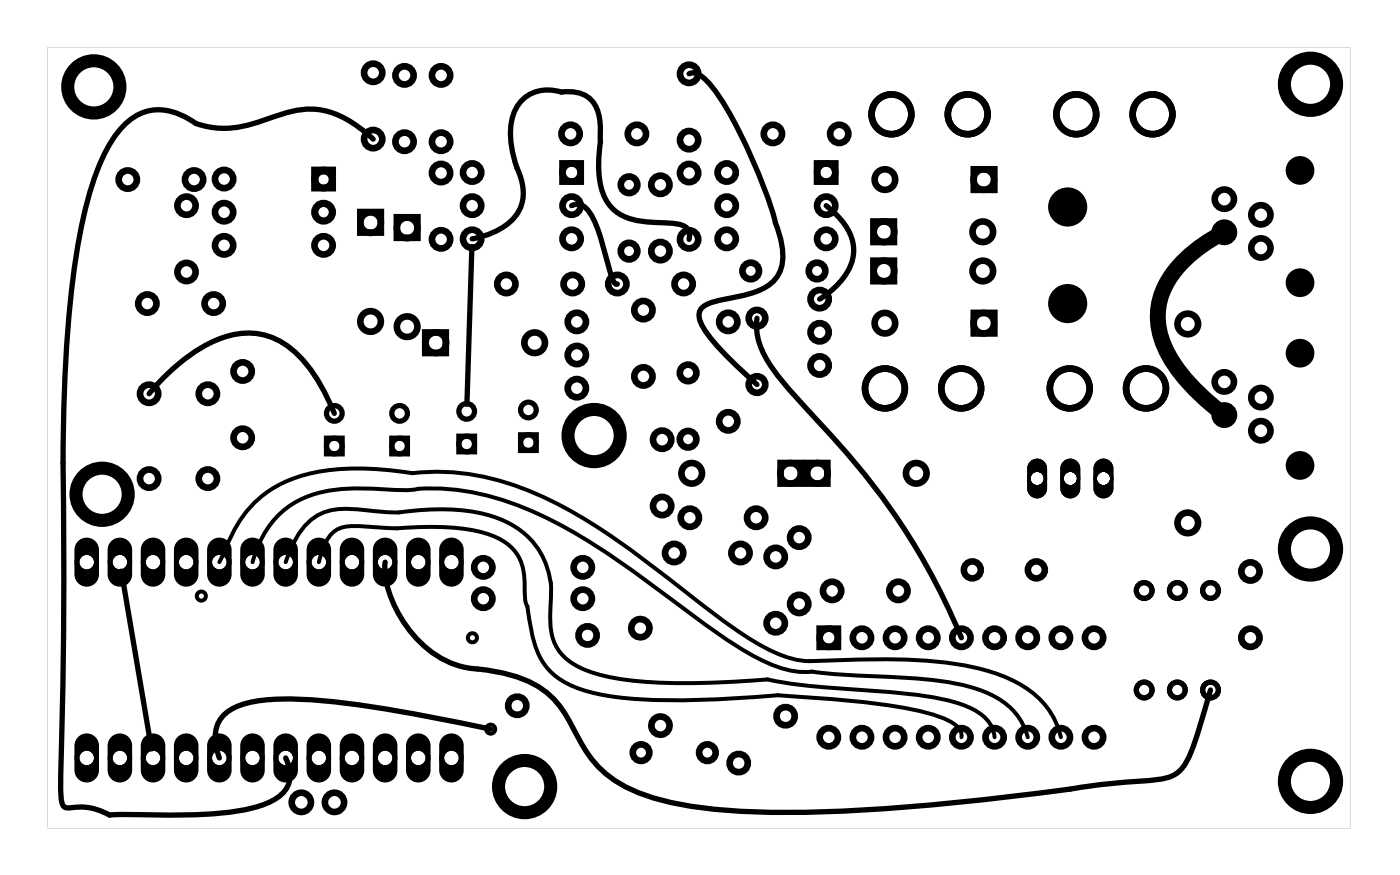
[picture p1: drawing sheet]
<svg xmlns="http://www.w3.org/2000/svg" width="107mm" height="67mm" viewBox="0 0 107 67" stroke-linecap="round" stroke-linejoin="round" font-family="sans-serif">
<g fill="#000">
<path d="M78.9 35.4l-.2 .5v1.5a.76 .76 0 0 0 .7 .8 .76 .76 0 0 0 .8-.8v-1.5a.76 .76 0 0 0-.5-.7 .76 .76 0 0 0-.8 .2zM78.9 36.7a.55 .55 0 0 1 1.1 0 .55 .55 0 0 1-1.1 0z"/>
<path d="M78.9 35.4l-.2 .5v1.5a.76 .76 0 0 0 .7 .8 .76 .76 0 0 0 .8-.8v-1.5a.76 .76 0 0 0-.5-.7 .76 .76 0 0 0-.8 .2zM78.9 36.7a.55 .55 0 0 1 1.1 0 .55 .55 0 0 1-1.1 0z"/>
<path d="M81.4 35.4l-.2 .5v1.5a.76 .76 0 0 0 .8 .8 .76 .76 0 0 0 .7-.8v-1.5a.76 .76 0 0 0-.4-.7 .76 .76 0 0 0-.9 .2zM81.5 36.7a.51 .51 0 0 1 1 0 .51 .51 0 0 1-1 0z"/>
<path d="M81.4 35.4l-.2 .5v1.5a.76 .76 0 0 0 .8 .8 .76 .76 0 0 0 .7-.8v-1.5a.76 .76 0 0 0-.4-.7 .76 .76 0 0 0-.9 .2zM81.5 36.7a.51 .51 0 0 1 1 0 .51 .51 0 0 1-1 0z"/>
<path d="M84 35.4l-.2 .5v1.5a.76 .76 0 0 0 .7 .8 .76 .76 0 0 0 .8-.8v-1.5a.76 .76 0 0 0-.5-.7 .76 .76 0 0 0-.8 .2zM84 36.7a.51 .51 0 0 1 1 0 .51 .51 0 0 1-1 0z"/>
<path d="M84 35.4l-.2 .5v1.5a.76 .76 0 0 0 .7 .8 .76 .76 0 0 0 .8-.8v-1.5a.76 .76 0 0 0-.5-.7 .76 .76 0 0 0-.8 .2zM84 36.7a.51 .51 0 0 1 1 0 .51 .51 0 0 1-1 0z"/>
<path d="M6 41.5a.94 .94 0 0 1 1-.2 .94 .94 0 0 1 .6 .8v1.9a.94 .94 0 0 1-1 .9 .94 .94 0 0 1-.9-.9v-1.9l.1-.3zM6.1 43.1a.56 .56 0 0 0 1.1 0 .56 .56 0 0 0-1.1 0z"/>
<path d="M6 56.5a.94 .94 0 0 1 1-.2 .94 .94 0 0 1 .6 .8v1.9a.94 .94 0 0 1-1 .9 .94 .94 0 0 1-.9-.9v-1.9l.1-.3zM6.1 58.1a.56 .56 0 0 0 1.1 0 .56 .56 0 0 0-1.1 0z"/>
<path d="M8.5 41.5a.94 .94 0 0 1 1-.2 .94 .94 0 0 1 .6 .8v1.9a.94 .94 0 0 1-.9 .9 .94 .94 0 0 1-1-.9v-1.9l.1-.3zM8.6 43.1a.56 .56 0 0 0 1.1 0 .56 .56 0 0 0-1.1 0z"/>
<path d="M8.5 56.5a.94 .94 0 0 1 1-.2 .94 .94 0 0 1 .6 .8v1.9a.94 .94 0 0 1-.9 .9 .94 .94 0 0 1-1-.9v-1.9l.1-.3zM8.6 58.1a.56 .56 0 0 0 1.1 0 .56 .56 0 0 0-1.1 0z"/>
<path d="M11.1 41.5a.94 .94 0 0 1 1-.2 .94 .94 0 0 1 .6 .8v1.9a.94 .94 0 0 1-1 .9 .94 .94 0 0 1-.9-.9v-1.9l.1-.3zM11.2 43.1a.56 .56 0 0 0 1.1 0 .56 .56 0 0 0-1.1 0z"/>
<path d="M11.1 56.5a.94 .94 0 0 1 1-.2 .94 .94 0 0 1 .6 .8v1.9a.94 .94 0 0 1-1 .9 .94 .94 0 0 1-.9-.9v-1.9l.1-.3zM11.2 58.1a.56 .56 0 0 0 1.1 0 .56 .56 0 0 0-1.1 0z"/>
<path d="M13.6 41.5a.94 .94 0 0 1 1-.2 .94 .94 0 0 1 .6 .8v1.9a.94 .94 0 0 1-.9 .9 .94 .94 0 0 1-1-.9v-1.9l.1-.3zM13.7 43.1a.56 .56 0 0 0 1.1 0 .56 .56 0 0 0-1.1 0z"/>
<path d="M13.6 56.5a.94 .94 0 0 1 1-.2 .94 .94 0 0 1 .6 .8v1.9a.94 .94 0 0 1-.9 .9 .94 .94 0 0 1-1-.9v-1.9l.1-.3zM13.7 58.1a.56 .56 0 0 0 1.1 0 .56 .56 0 0 0-1.1 0z"/>
<path d="M16.1 41.5a.94 .94 0 0 1 1.1-.2 .94 .94 0 0 1 .5 .8v1.9a.94 .94 0 0 1-.9 .9 .94 .94 0 0 1-.9-.9v-1.9v-.3zM16.2 43.1a.6 .6 0 0 0 1.2 0 .6 .6 0 0 0-1.2 0z"/>
<path d="M16.1 56.5a.94 .94 0 0 1 1.1-.2 .94 .94 0 0 1 .5 .8v1.9a.94 .94 0 0 1-.9 .9 .94 .94 0 0 1-.9-.9v-1.9v-.3zM16.2 58.1a.6 .6 0 0 0 1.2 0 .6 .6 0 0 0-1.2 0z"/>
<path d="M18.7 41.5a.94 .94 0 0 1 1-.2 .94 .94 0 0 1 .6 .8v1.9a.94 .94 0 0 1-1 .9 .94 .94 0 0 1-.9-.9v-1.9l.1-.3zM18.8 43.1a.56 .56 0 0 0 1.1 0 .56 .56 0 0 0-1.1 0z"/>
<path d="M18.7 56.5a.94 .94 0 0 1 1-.2 .94 .94 0 0 1 .6 .8v1.9a.94 .94 0 0 1-1 .9 .94 .94 0 0 1-.9-.9v-1.9l.1-.3zM18.8 58.1a.56 .56 0 0 0 1.1 0 .56 .56 0 0 0-1.1 0z"/>
<path d="M21.2 41.5a.94 .94 0 0 1 1-.2 .94 .94 0 0 1 .6 .8v1.9a.94 .94 0 0 1-.9 .9 .94 .94 0 0 1-1-.9v-1.9l.1-.3zM21.3 43.1a.56 .56 0 0 0 1.1 0 .56 .56 0 0 0-1.1 0z"/>
<path d="M21.2 56.5a.94 .94 0 0 1 1-.2 .94 .94 0 0 1 .6 .8v1.9a.94 .94 0 0 1-.9 .9 .94 .94 0 0 1-1-.9v-1.9l.1-.3zM21.3 58.1a.56 .56 0 0 0 1.1 0 .56 .56 0 0 0-1.1 0z"/>
<path d="M23.8 41.5a.94 .94 0 0 1 1-.2 .94 .94 0 0 1 .6 .8v1.9a.94 .94 0 0 1-1 .9 .94 .94 0 0 1-.9-.9v-1.9l.1-.3zM23.9 43.1a.56 .56 0 0 0 1.1 0 .56 .56 0 0 0-1.1 0z"/>
<path d="M23.8 56.5a.94 .94 0 0 1 1-.2 .94 .94 0 0 1 .6 .8v1.9a.94 .94 0 0 1-1 .9 .94 .94 0 0 1-.9-.9v-1.9l.1-.3zM23.9 58.1a.56 .56 0 0 0 1.1 0 .56 .56 0 0 0-1.1 0z"/>
<path d="M26.3 41.5a.94 .94 0 0 1 1-.2 .94 .94 0 0 1 .6 .8v1.9a.94 .94 0 0 1-.9 .9 .94 .94 0 0 1-1-.9v-1.9l.1-.3zM26.4 43.1a.56 .56 0 0 0 1.1 0 .56 .56 0 0 0-1.1 0z"/>
<path d="M26.3 56.5a.94 .94 0 0 1 1-.2 .94 .94 0 0 1 .6 .8v1.9a.94 .94 0 0 1-.9 .9 .94 .94 0 0 1-1-.9v-1.9l.1-.3zM26.4 58.1a.56 .56 0 0 0 1.1 0 .56 .56 0 0 0-1.1 0z"/>
<path d="M28.8 41.5a.94 .94 0 0 1 1.1-.2 .94 .94 0 0 1 .5 .8v1.9a.94 .94 0 0 1-.9 .9 .94 .94 0 0 1-.9-.9v-1.9v-.3zM28.9 43.1a.6 .6 0 0 0 1.2 0 .6 .6 0 0 0-1.2 0z"/>
<path d="M28.8 56.5a.94 .94 0 0 1 1.1-.2 .94 .94 0 0 1 .5 .8v1.9a.94 .94 0 0 1-.9 .9 .94 .94 0 0 1-.9-.9v-1.9v-.3zM28.9 58.1a.6 .6 0 0 0 1.2 0 .6 .6 0 0 0-1.2 0z"/>
<path d="M31.4 41.5a.94 .94 0 0 1 1-.2 .94 .94 0 0 1 .6 .8v1.9a.94 .94 0 0 1-1 .9 .94 .94 0 0 1-.9-.9v-1.9l.1-.3zM31.5 43.1a.56 .56 0 0 0 1.1 0 .56 .56 0 0 0-1.1 0z"/>
<path d="M31.4 56.5a.94 .94 0 0 1 1-.2 .94 .94 0 0 1 .6 .8v1.9a.94 .94 0 0 1-1 .9 .94 .94 0 0 1-.9-.9v-1.9l.1-.3zM31.5 58.1a.56 .56 0 0 0 1.1 0 .56 .56 0 0 0-1.1 0z"/>
<path d="M33.9 41.5a.94 .94 0 0 1 1-.2 .94 .94 0 0 1 .6 .8v1.9a.94 .94 0 0 1-.9 .9 .94 .94 0 0 1-1-.9v-1.9l.1-.3zM34 43.1a.56 .56 0 0 0 1.1 0 .56 .56 0 0 0-1.1 0z"/>
<path d="M33.9 56.5a.94 .94 0 0 1 1-.2 .94 .94 0 0 1 .6 .8v1.9a.94 .94 0 0 1-.9 .9 .94 .94 0 0 1-1-.9v-1.9l.1-.3zM34 58.1a.56 .56 0 0 0 1.1 0 .56 .56 0 0 0-1.1 0z"/>
<path d="M3.6 3.6v59.8h99.8v-59.8zM3.6 3.6h99.8v59.8h-99.8z"/>
</g>
<g fill="none" stroke="#000" stroke-width=".51">
<path d="M24.1 13h1.4v1.4h-1.4zM27.6 16.2h1.6v1.6h-1.6zM30.4 16.6h1.6v1.6h-1.6zM43.1 12.5h1.4v1.4h-1.4zM62.6 12.5h1.4v1.4h-1.4zM66.9 17h1.6v1.5h-1.6zM66.9 20h1.6v1.5h-1.6zM74.6 13h1.6v1.5h-1.6zM32.6 25.5h1.5v1.5h-1.5zM59.8 35.5h1.6v1.5h-1.6zM61.8 35.5h1.6v1.5h-1.6zM74.6 24h1.6v1.5h-1.6z"/>
<path d="M62.8 48.2h1.4v1.4h-1.4z"/>
<circle cx="9.8" cy="13.8" r=".7"/>
<circle cx="14.3" cy="15.8" r=".7"/>
<circle cx="14.9" cy="13.8" r=".7"/>
<circle cx="17.2" cy="13.7" r=".7"/>
<circle cx="17.2" cy="18.8" r=".7"/>
<circle cx="17.2" cy="16.3" r=".7"/>
<circle cx="24.8" cy="13.7" r=".7"/>
<circle cx="24.8" cy="16.3" r=".7"/>
<circle cx="24.8" cy="18.8" r=".7"/>
<circle cx="28.4" cy="17.1" r=".79"/>
<circle cx="28.6" cy="10.7" r=".7"/>
<circle cx="28.6" cy="5.6" r=".7"/>
<circle cx="31" cy="10.9" r=".7"/>
<circle cx="31" cy="5.8" r=".7"/>
<circle cx="31.2" cy="17.5" r=".79"/>
<circle cx="33.8" cy="18.3" r=".7"/>
<circle cx="33.8" cy="10.9" r=".7"/>
<circle cx="33.8" cy="13.3" r=".7"/>
<circle cx="33.8" cy="5.8" r=".7"/>
<circle cx="36.2" cy="13.2" r=".7"/>
<circle cx="36.2" cy="15.8" r=".7"/>
<circle cx="36.2" cy="18.3" r=".7"/>
<circle cx="43.7" cy="10.3" r=".7"/>
<circle cx="43.8" cy="13.2" r=".7"/>
<circle cx="43.8" cy="15.8" r=".7"/>
<circle cx="43.8" cy="18.3" r=".7"/>
<circle cx="48.2" cy="19.2" r=".64"/>
<circle cx="48.2" cy="14.2" r=".64"/>
<circle cx="48.8" cy="10.3" r=".7"/>
<circle cx="50.6" cy="19.2" r=".7"/>
<circle cx="50.6" cy="14.2" r=".7"/>
<circle cx="52.8" cy="18.3" r=".7"/>
<circle cx="52.8" cy="10.7" r=".7"/>
<circle cx="52.8" cy="5.7" r=".7"/>
<circle cx="52.8" cy="13.3" r=".7"/>
<circle cx="55.7" cy="13.2" r=".7"/>
<circle cx="55.7" cy="18.3" r=".7"/>
<circle cx="55.7" cy="15.8" r=".7"/>
<circle cx="59.2" cy="10.3" r=".7"/>
<circle cx="63.3" cy="13.2" r=".7"/>
<circle cx="63.3" cy="15.8" r=".7"/>
<circle cx="63.3" cy="18.3" r=".7"/>
<circle cx="64.3" cy="10.3" r=".7"/>
<circle cx="67.7" cy="17.8" r=".79"/>
<circle cx="67.8" cy="13.8" r=".79"/>
<circle cx="68.3" cy="8.8" r="1.52"/>
<circle cx="74.1" cy="8.8" r="1.52"/>
<circle cx="75.3" cy="17.8" r=".79"/>
<circle cx="75.4" cy="13.8" r=".79"/>
<circle cx="82.4" cy="8.8" r="1.52"/>
<circle cx="88.3" cy="8.8" r="1.52"/>
<circle cx="93.8" cy="15.3" r=".74"/>
<circle cx="93.8" cy="17.8" r=".74"/>
<circle cx="96.6" cy="16.5" r=".74"/>
<circle cx="96.6" cy="19" r=".74"/>
<circle cx="11.3" cy="23.3" r=".7"/>
<circle cx="11.4" cy="30.2" r=".7"/>
<circle cx="11.4" cy="36.7" r=".7"/>
<circle cx="14.3" cy="20.8" r=".7"/>
<circle cx="15.9" cy="30.2" r=".7"/>
<circle cx="15.9" cy="36.7" r=".7"/>
<circle cx="16.4" cy="23.3" r=".7"/>
<circle cx="18.6" cy="33.5" r=".7"/>
<circle cx="18.6" cy="28.5" r=".7"/>
<circle cx="28.4" cy="24.6" r=".79"/>
<circle cx="31.2" cy="25" r=".79"/>
<circle cx="33.4" cy="26.3" r=".79"/>
<circle cx="38.8" cy="21.8" r=".7"/>
<circle cx="41" cy="26.3" r=".79"/>
<circle cx="43.9" cy="21.8" r=".7"/>
<circle cx="44.2" cy="29.7" r=".7"/>
<circle cx="44.2" cy="27.2" r=".7"/>
<circle cx="44.2" cy="24.7" r=".7"/>
<circle cx="47.3" cy="21.8" r=".7"/>
<circle cx="49.3" cy="28.8" r=".7"/>
<circle cx="49.3" cy="23.8" r=".7"/>
<circle cx="50.7" cy="38.8" r=".7"/>
<circle cx="50.7" cy="33.7" r=".7"/>
<circle cx="52.4" cy="21.8" r=".7"/>
<circle cx="52.7" cy="28.6" r=".64"/>
<circle cx="52.7" cy="33.6" r=".64"/>
<circle cx="52.8" cy="39.7" r=".7"/>
<circle cx="53" cy="36.3" r=".79"/>
<circle cx="55.8" cy="32.3" r=".7"/>
<circle cx="55.8" cy="24.7" r=".7"/>
<circle cx="57.5" cy="20.8" r=".64"/>
<circle cx="57.9" cy="39.7" r=".7"/>
<circle cx="58" cy="29.5" r=".64"/>
<circle cx="58" cy="24.4" r=".64"/>
<circle cx="60.6" cy="36.3" r=".79"/>
<circle cx="62.6" cy="20.8" r=".64"/>
<circle cx="62.6" cy="36.3" r=".79"/>
<circle cx="62.8" cy="25.5" r=".7"/>
<circle cx="62.8" cy="28" r=".7"/>
<circle cx="62.8" cy="22.9" r=".7"/>
<circle cx="67.7" cy="20.8" r=".79"/>
<circle cx="67.8" cy="29.8" r="1.52"/>
<circle cx="67.8" cy="24.8" r=".79"/>
<circle cx="70.2" cy="36.3" r=".79"/>
<circle cx="73.6" cy="29.8" r="1.52"/>
<circle cx="75.3" cy="20.8" r=".79"/>
<circle cx="75.4" cy="24.8" r=".79"/>
<circle cx="81.9" cy="29.8" r="1.52"/>
<circle cx="87.8" cy="29.8" r="1.52"/>
<circle cx="91" cy="24.8" r=".79"/>
<circle cx="93.8" cy="29.3" r=".74"/>
<circle cx="93.8" cy="31.8" r=".74"/>
<circle cx="96.6" cy="30.5" r=".74"/>
<circle cx="96.6" cy="33" r=".74"/>
<circle cx="37" cy="45.9" r=".7"/>
<circle cx="37" cy="43.5" r=".7"/>
<circle cx="39.6" cy="54.1" r=".7"/>
<circle cx="44.6" cy="43.5" r=".7"/>
<circle cx="44.6" cy="45.9" r=".7"/>
<circle cx="45" cy="48.7" r=".7"/>
<circle cx="49.1" cy="48.1" r=".7"/>
<circle cx="49.1" cy="57.7" r=".64"/>
<circle cx="50.6" cy="55.6" r=".7"/>
<circle cx="51.6" cy="42.4" r=".7"/>
<circle cx="54.2" cy="57.7" r=".64"/>
<circle cx="56.6" cy="58.5" r=".7"/>
<circle cx="56.7" cy="42.4" r=".7"/>
<circle cx="59.4" cy="47.7" r=".7"/>
<circle cx="59.4" cy="42.7" r=".7"/>
<circle cx="60.2" cy="54.9" r=".7"/>
<circle cx="61.2" cy="46.3" r=".7"/>
<circle cx="61.2" cy="41.2" r=".7"/>
<circle cx="63.5" cy="56.5" r=".7"/>
<circle cx="63.5" cy="48.9" r=".7"/>
<circle cx="63.7" cy="45.3" r=".7"/>
<circle cx="66" cy="56.5" r=".7"/>
<circle cx="66" cy="48.9" r=".7"/>
<circle cx="68.6" cy="56.5" r=".7"/>
<circle cx="68.6" cy="48.9" r=".7"/>
<circle cx="68.8" cy="45.3" r=".7"/>
<circle cx="71.1" cy="56.5" r=".7"/>
<circle cx="71.1" cy="48.9" r=".7"/>
<circle cx="73.6" cy="56.5" r=".7"/>
<circle cx="73.6" cy="48.9" r=".7"/>
<circle cx="76.2" cy="56.5" r=".7"/>
<circle cx="76.2" cy="48.9" r=".7"/>
<circle cx="78.7" cy="56.5" r=".7"/>
<circle cx="78.7" cy="48.9" r=".7"/>
<circle cx="81.3" cy="56.5" r=".7"/>
<circle cx="81.3" cy="48.9" r=".7"/>
<circle cx="83.8" cy="56.5" r=".7"/>
<circle cx="83.8" cy="48.9" r=".7"/>
<circle cx="91" cy="40.1" r=".79"/>
<circle cx="95.8" cy="48.9" r=".7"/>
<circle cx="95.8" cy="43.8" r=".7"/>
<circle cx="23.1" cy="61.5" r=".74"/>
<circle cx="25.6" cy="61.5" r=".74"/>
</g>
<g fill="none" stroke="#000" stroke-width=".3">
<path d="M16.8 43.1l.2-.5a9.8 9.8 0 0 1 4.2-5.4 12.3 12.3 0 0 1 5.9-1.3l2.1 .1 2.4 .2a19.6 19.6 0 0 1 11.7 2.7 72.4 72.4 0 0 1 9.8 6.9 33.8 33.8 0 0 0 6.6 4.3l1.2 .4 1.1 .1a58.5 58.5 0 0 1 12 .4 11.6 11.6 0 0 1 5.2 2.1l.9 1 .7 1.1 .5 1.3M19.3 43.1a7 7 0 0 1 6.4-5.6 27.7 27.7 0 0 1 5 0 19 19 0 0 1 7.3 .6 36.2 36.2 0 0 1 10.6 5.8l3.2 2.3a45.1 45.1 0 0 0 6.9 4.5l1.2 .5 1.2 .3 1.1-.1 2.6 .3 2.9 .1a22.7 22.7 0 0 1 8.1 1.4 5 5 0 0 1 2.9 3.3M21.9 43.1a5.9 5.9 0 0 1 2.6-3.7 5.9 5.9 0 0 1 3.3-.3 16.6 16.6 0 0 0 5.2-.1 11.4 11.4 0 0 1 6.3 1.2 6.2 6.2 0 0 1 2.9 6.5 4.1 4.1 0 0 0 2.2 4.4 15.4 15.4 0 0 0 6 1.2h5.2l3.2-.3a72.7 72.7 0 0 0 9.2 1 24.3 24.3 0 0 1 5.6 .9l1 .5 .8 .5 .5 .7 .3 .9M24.4 43.1a3.6 3.6 0 0 1 1.4-2.5 4.9 4.9 0 0 1 2.6-.2l2 .1a17.4 17.4 0 0 1 7.3 .5 3.5 3.5 0 0 1 2.5 3.5 4.4 4.4 0 0 0 .2 1.9 12 12 0 0 0 1.1 4.2 5.2 5.2 0 0 0 3 2.2 22 22 0 0 0 6.7 .8l5.2-.1a30.8 30.8 0 0 1 7.3 0l1.4 .2a32.3 32.3 0 0 1 7.1 1.3l.8 .4 .5 .5 .1 .6"/>
<circle cx="15.4" cy="45.7" r=".35"/>
<circle cx="36.2" cy="48.9" r=".35"/>
<circle cx="37.6" cy="55.9" r=".35"/>
</g>
<g fill="none" stroke="#000" stroke-width=".25">
<circle cx="81.8" cy="15.8" r=".53"/>
<circle cx="79.4" cy="36.7" r=".64"/>
<circle cx="81.8" cy="23.3" r=".53"/>
<circle cx="82" cy="36.7" r=".64"/>
<circle cx="84.5" cy="36.7" r=".64"/>
</g>
<g fill="#000">
<circle cx="81.8" cy="15.9" r="1.5"/>
<circle cx="99.6" cy="13.1" r="1.1"/>
<circle cx="81.8" cy="23.3" r="1.5"/>
<circle cx="99.6" cy="27.1" r="1.1"/>
<circle cx="99.6" cy="35.7" r="1.1"/>
<circle cx="99.6" cy="21.7" r="1.1"/>
</g>
<g fill="none" stroke="#000" stroke-width=".39">
<circle cx="87.6" cy="52.9" r=".6"/>
<circle cx="87.6" cy="45.2" r=".6"/>
<circle cx="90.2" cy="52.9" r=".6"/>
<circle cx="90.2" cy="45.2" r=".6"/>
<circle cx="92.7" cy="52.9" r=".6"/>
<circle cx="92.7" cy="45.2" r=".6"/>
</g>
<g fill="none" stroke="#000" stroke-width=".4">
<path d="M24.2 13.2h1.2v1.2h-1.2zM25 33.6h1.2v1.2h-1.2zM30 33.6h1.2v1.2h-1.2zM35.1 33.4h1.2v1.2h-1.2zM39.9 33.3h1.2v1.2h-1.2z"/>
<circle cx="24.8" cy="13.8" r=".6"/>
<circle cx="24.8" cy="16.3" r=".6"/>
<circle cx="25.6" cy="31.7" r=".6"/>
<circle cx="25.6" cy="34.2" r=".6"/>
<circle cx="30.6" cy="31.7" r=".6"/>
<circle cx="30.6" cy="34.2" r=".6"/>
<circle cx="35.8" cy="31.5" r=".6"/>
<circle cx="35.8" cy="34" r=".6"/>
<circle cx="40.5" cy="31.4" r=".6"/>
<circle cx="40.5" cy="33.9" r=".6"/>
</g>
<g fill="none" stroke="#000" stroke-width=".5">
<circle cx="74.5" cy="43.7" r=".65"/>
<circle cx="79.4" cy="43.7" r=".65"/>
</g>
<g fill="none" stroke="#000" stroke-width=".38">
<circle cx="6.6" cy="58.1" r=".75"/>
<circle cx="6.6" cy="43.1" r=".75"/>
<circle cx="9.2" cy="58.1" r=".75"/>
<circle cx="9.2" cy="43.1" r=".75"/>
<circle cx="11.7" cy="58.1" r=".75"/>
<circle cx="11.7" cy="43.1" r=".75"/>
<circle cx="14.3" cy="58.1" r=".75"/>
<circle cx="14.3" cy="43.1" r=".75"/>
<circle cx="16.8" cy="58.1" r=".75"/>
<circle cx="16.8" cy="43.1" r=".75"/>
<circle cx="19.3" cy="58.1" r=".75"/>
<circle cx="19.3" cy="43.1" r=".75"/>
<circle cx="21.9" cy="58.1" r=".75"/>
<circle cx="21.9" cy="43.1" r=".75"/>
<circle cx="24.4" cy="58.1" r=".75"/>
<circle cx="24.4" cy="43.1" r=".75"/>
<circle cx="27" cy="58.1" r=".75"/>
<circle cx="27" cy="43.1" r=".75"/>
<circle cx="29.5" cy="58.1" r=".75"/>
<circle cx="29.5" cy="43.1" r=".75"/>
<circle cx="32" cy="58.1" r=".75"/>
<circle cx="32" cy="43.1" r=".75"/>
<circle cx="34.6" cy="58.1" r=".75"/>
<circle cx="34.6" cy="43.1" r=".75"/>
</g>
<g fill="none" stroke="#000" stroke-width="1" stroke-linecap="butt">
<circle cx="7.2" cy="6.7" r="2"/>
<circle cx="100.4" cy="6.5" r="2"/>
<circle cx="7.8" cy="37.9" r="2"/>
<circle cx="45.5" cy="33.4" r="2"/>
<circle cx="100.4" cy="59.9" r="2"/>
<circle cx="100.4" cy="42.1" r="2"/>
<circle cx="40.2" cy="60.3" r="2"/>
</g>
<path d="M28.6 10.7a7.1 7.1 0 0 0-5.3-2.3 14.6 14.6 0 0 0-3.4 .9 7.3 7.3 0 0 1-4.9 .2 4.2 4.2 0 0 0-4.6-.6 7.3 7.3 0 0 0-2.7 3.5 32.1 32.1 0 0 0-2 8.3 122.2 122.2 0 0 0-.8 19.3 507.5 507.5 0 0 1-.2 19.4 6.2 6.2 0 0 0 .1 2.3 .73 .73 0 0 0 .9 .1 4.3 4.3 0 0 1 2.7 .6h3.7a26.3 26.3 0 0 0 8-.7l.9-.4a2.19 2.19 0 0 0 .9-3.2M36.1 18.9l-.3 12.1M36.2 18.3h.1a5.1 5.1 0 0 0 3.5-2.2l.3-.9-.1-1.1a9.5 9.5 0 0 1-.8-4.7 2.82 2.82 0 0 1 3.8-2.3 2.39 2.39 0 0 1 3 2.5v1a9.8 9.8 0 0 0 .3 4.4 3.4 3.4 0 0 0 3.2 2h.8a4.3 4.3 0 0 1 2.3 .4l.2 .4v.5M43.8 15.8l.6-.1 .5 .3a9.2 9.2 0 0 1 1.5 3.5l.4 1.7 .3 .5 .2 .1M52.8 5.7l.5-.1 .6 .4a15.1 15.1 0 0 1 2.8 4.2l1.2 2.7a38.3 38.3 0 0 1 1.9 5.5 3 3 0 0 1-1.1 3.6 17.9 17.9 0 0 1-4.1 1.1 1.06 1.06 0 0 0-1 1.3l.3 .7a21.4 21.4 0 0 0 4.1 4.4M63.3 15.8l1.1 1a3.4 3.4 0 0 1-.2 5l-1.4 1.1M11.4 30.2a15.2 15.2 0 0 1 5.1-4.1 5.5 5.5 0 0 1 7 1.8l1.1 1.6 1 2.2M58 24.4a5 5 0 0 0 .9 3.4 59.3 59.3 0 0 0 5.2 6.1 51.4 51.4 0 0 1 9.5 15M9.3 43.8l2.3 13.6M29.5 43.1a8.2 8.2 0 0 0 2.8 6.2 6.7 6.7 0 0 0 4.3 1.9 9.1 9.1 0 0 1 5.9 2.4 14.2 14.2 0 0 1 1.9 3.1 8.3 8.3 0 0 0 5.1 4.2 30.6 30.6 0 0 0 9.2 1.3 176.6 176.6 0 0 0 26.4-2.2l2.3-.2a5.7 5.7 0 0 0 2.7-.5 4.2 4.2 0 0 0 1.4-2.4l1.2-4M37.6 55.9a88.1 88.1 0 0 0-15.4-2.4 9.2 9.2 0 0 0-4.4 .8 2.41 2.41 0 0 0-1.3 2.7l.3 1.1" fill="none" stroke="#000" stroke-width=".41"/>
<path d="M93.8 17.8a10.8 10.8 0 0 0-4.3 3.7 5.4 5.4 0 0 0 0 5.7l1 1.5 1.4 1.5 1.9 1.6" fill="none" stroke="#000" stroke-width="1.2"/>
</svg>
